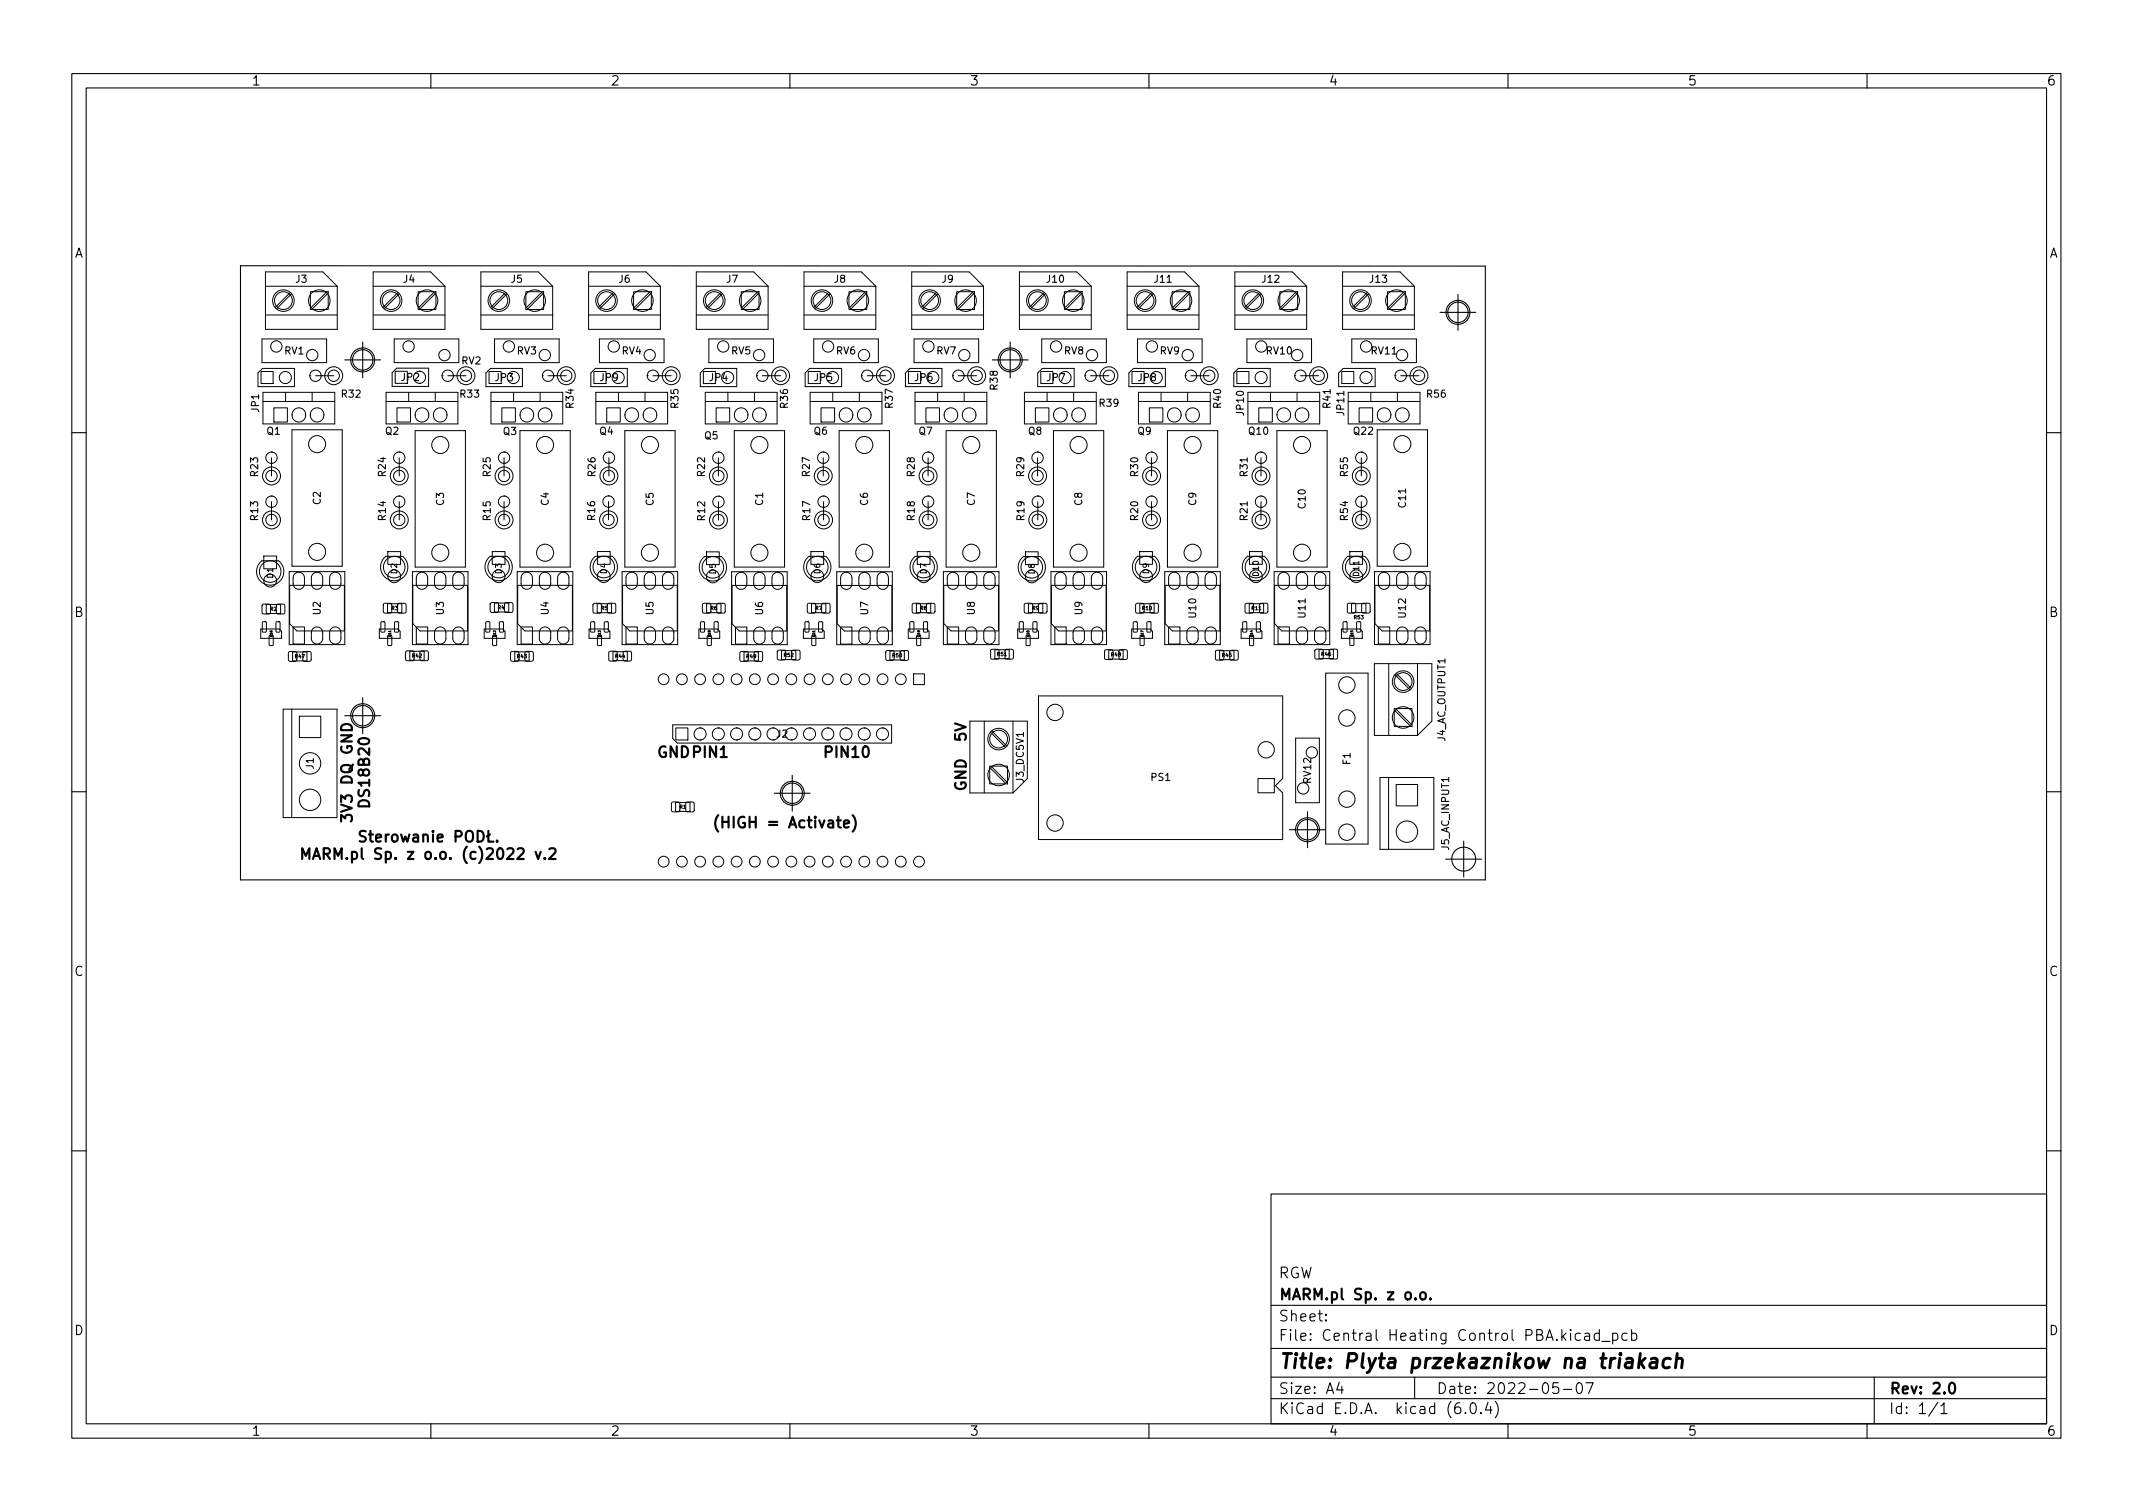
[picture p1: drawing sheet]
<svg xmlns="http://www.w3.org/2000/svg" width="297mm" height="210mm" viewBox="0 0 297 210" stroke-linecap="round" stroke-linejoin="round" font-family="sans-serif">
<defs><g id="words">
<text font-size="2.8" x="178" y="190.6">Title: Plyta przekaznikow na triakach</text>
<g font-size="2.1">
<text x="91.5" y="105.5">GND PIN1</text>
<text x="115" y="105.5">PIN10</text>
<text x="49.1" y="113.9" transform="rotate(-90 49.1 113.9)">3V3 DQ GND</text>
<text x="51.5" y="112.1" transform="rotate(-90 51.5 112.1)">DS18B20</text>
<text x="134.6" y="109.6" transform="rotate(-90 134.6 109.6)">GND 5V</text>
<text x="44.7" y="119.7">MARM.pl Sp. z o.o. (c)2022 v.2</text>
<text x="100.8" y="115.3">(HIGH = Activate)</text>
<text x="178" y="178">RGW</text>
<text x="178" y="184">Sheet:</text>
<text x="178" y="181">MARM.pl Sp. z o.o.</text>
<text x="178" y="186.7">File: Central Heating Control PBA.kicad_pcb</text>
<text x="178" y="196.9">KiCad E.D.A. kicad (6.0.4)</text>
<text x="178" y="194.1">Size: A4</text>
<text x="200" y="194.1">Date: 2022-05-07</text>
<text x="263" y="194.1">Rev: 2.0</text>
<text x="263" y="196.9">Id: 1/1</text>
</g>
<g font-size="1.8">
<text x="35" y="11.9">1</text>
<text x="85" y="11.9">2</text>
<text x="135" y="11.9">3</text>
<text x="185" y="11.9">4</text>
<text x="235" y="11.9">5</text>
<text x="285" y="11.9">6</text>
<text x="10.3" y="35.9">A</text>
<text x="285.3" y="35.9">A</text>
<text x="10.3" y="85.9">B</text>
<text x="285.3" y="85.9">B</text>
<text x="10.3" y="135.9">C</text>
<text x="285.3" y="135.9">C</text>
<text x="10.3" y="185.9">D</text>
<text x="285.3" y="185.9">D</text>
<text x="35" y="199.9">1</text>
<text x="85" y="199.9">2</text>
<text x="135" y="199.9">3</text>
<text x="185" y="199.9">4</text>
<text x="235" y="199.9">5</text>
<text x="285" y="199.9">6</text>
</g>
<g font-size="1.4">
<text x="41.2" y="39.4">J3</text>
<text x="56.2" y="39.4">J4</text>
<text x="71.2" y="39.4">J5</text>
<text x="86.2" y="39.4">J6</text>
<text x="101.2" y="39.4">J7</text>
<text x="116.2" y="39.4">J8</text>
<text x="131.2" y="39.4">J9</text>
<text x="145.8" y="39.4">J10</text>
<text x="160.8" y="39.4">J11</text>
<text x="175.8" y="39.4">J12</text>
<text x="190.8" y="39.4">J13</text>
<text x="39.6" y="49.3">RV1</text>
<text x="55.9" y="53">JP2</text>
<text x="64.3" y="50.7">RV2</text>
<text x="69" y="53.1">JP3</text>
<text x="72" y="49.3">RV3</text>
<text x="83.6" y="53.1">JP9</text>
<text x="86.6" y="49.3">RV4</text>
<text x="98.8" y="53.1">JP4</text>
<text x="101.9" y="49.3">RV5</text>
<text x="113.4" y="53.1">JP5</text>
<text x="116.5" y="49.3">RV6</text>
<text x="127.4" y="53.1">JP6</text>
<text x="130.4" y="49.3">RV7</text>
<text x="145.8" y="53.1">JP7</text>
<text x="148.2" y="49.3">RV8</text>
<text x="158.5" y="53.1">JP8</text>
<text x="161.5" y="49.3">RV9</text>
<text x="176.4" y="49.3">RV10</text>
<text x="191" y="49.3">RV11</text>
<text x="36.1" y="57.4" transform="rotate(-90 36.1 57.4)">JP1</text>
<text x="47.6" y="55.4">R32</text>
<text x="64.1" y="55.4">R33</text>
<text x="79.9" y="56.8" transform="rotate(-90 79.9 56.8)">R34</text>
<text x="94.5" y="56.8" transform="rotate(-90 94.5 56.8)">R35</text>
<text x="109.7" y="56.8" transform="rotate(-90 109.7 56.8)">R36</text>
<text x="124.3" y="56.8" transform="rotate(-90 124.3 56.8)">R37</text>
<text x="138.9" y="54.2" transform="rotate(-90 138.9 54.2)">R38</text>
<text x="153.1" y="56.6">R39</text>
<text x="170" y="56.8" transform="rotate(-90 170 56.8)">R40</text>
<text x="173.2" y="57.8" transform="rotate(-90 173.2 57.8)">JP10</text>
<text x="185.3" y="56.8" transform="rotate(-90 185.3 56.8)">R41</text>
<text x="187.2" y="57.8" transform="rotate(-90 187.2 57.8)">JP11</text>
<text x="198.7" y="55.4">R56</text>
<text x="37.2" y="60.5">Q1</text>
<text x="53.7" y="60.5">Q2</text>
<text x="70.1" y="60.6">Q3</text>
<text x="83.5" y="60.5">Q4</text>
<text x="98.1" y="61.2">Q5</text>
<text x="113.4" y="60.5">Q6</text>
<text x="128" y="60.5">Q7</text>
<text x="143.2" y="60.5">Q8</text>
<text x="158.5" y="60.5">Q9</text>
<text x="173.9" y="60.5">Q10</text>
<text x="188.5" y="60.5">Q22</text>
<text x="35.9" y="66.3" transform="rotate(-90 35.9 66.3)">R23</text>
<text x="44.7" y="70.2" transform="rotate(-90 44.7 70.2)">C2</text>
<text x="53.7" y="66.3" transform="rotate(-90 53.7 66.3)">R24</text>
<text x="61.8" y="70.4" transform="rotate(-90 61.8 70.4)">C3</text>
<text x="68.3" y="66.3" transform="rotate(-90 68.3 66.3)">R25</text>
<text x="76.4" y="70.4" transform="rotate(-90 76.4 70.4)">C4</text>
<text x="82.9" y="66.3" transform="rotate(-90 82.9 66.3)">R26</text>
<text x="91" y="70.4" transform="rotate(-90 91 70.4)">C5</text>
<text x="98.2" y="66.3" transform="rotate(-90 98.2 66.3)">R22</text>
<text x="106.3" y="70.4" transform="rotate(-90 106.3 70.4)">C1</text>
<text x="112.8" y="66.3" transform="rotate(-90 112.8 66.3)">R27</text>
<text x="120.9" y="70.4" transform="rotate(-90 120.9 70.4)">C6</text>
<text x="127.4" y="66.3" transform="rotate(-90 127.4 66.3)">R28</text>
<text x="135.8" y="70.4" transform="rotate(-90 135.8 70.4)">C7</text>
<text x="142.6" y="66.3" transform="rotate(-90 142.6 66.3)">R29</text>
<text x="150.7" y="70.4" transform="rotate(-90 150.7 70.4)">C8</text>
<text x="158.5" y="66.3" transform="rotate(-90 158.5 66.3)">R30</text>
<text x="166.6" y="70.4" transform="rotate(-90 166.6 70.4)">C9</text>
<text x="173.7" y="66.3" transform="rotate(-90 173.7 66.3)">R31</text>
<text x="181.8" y="70.7" transform="rotate(-90 181.8 70.7)">C10</text>
<text x="187.7" y="66.3" transform="rotate(-90 187.7 66.3)">R55</text>
<text x="195.8" y="70.6" transform="rotate(-90 195.8 70.6)">C11</text>
<text x="35.9" y="72.4" transform="rotate(-90 35.9 72.4)">R13</text>
<text x="53.7" y="72.4" transform="rotate(-90 53.7 72.4)">R14</text>
<text x="68.3" y="72.4" transform="rotate(-90 68.3 72.4)">R15</text>
<text x="82.9" y="72.4" transform="rotate(-90 82.9 72.4)">R16</text>
<text x="98.2" y="72.4" transform="rotate(-90 98.2 72.4)">R12</text>
<text x="112.8" y="72.4" transform="rotate(-90 112.8 72.4)">R17</text>
<text x="127.4" y="72.4" transform="rotate(-90 127.4 72.4)">R18</text>
<text x="142.7" y="72.4" transform="rotate(-90 142.7 72.4)">R19</text>
<text x="158.5" y="72.4" transform="rotate(-90 158.5 72.4)">R20</text>
<text x="173.7" y="72.4" transform="rotate(-90 173.7 72.4)">R21</text>
<text x="187.7" y="72.4" transform="rotate(-90 187.7 72.4)">R54</text>
<text x="44.6" y="85.6" transform="rotate(-90 44.6 85.6)">U2</text>
<text x="61.8" y="85.6" transform="rotate(-90 61.8 85.6)">U3</text>
<text x="76.4" y="85.6" transform="rotate(-90 76.4 85.6)">U4</text>
<text x="91" y="85.6" transform="rotate(-90 91 85.6)">U5</text>
<text x="106.3" y="85.6" transform="rotate(-90 106.3 85.6)">U6</text>
<text x="120.9" y="85.6" transform="rotate(-90 120.9 85.6)">U7</text>
<text x="135.7" y="85.6" transform="rotate(-90 135.7 85.6)">U8</text>
<text x="150.7" y="85.6" transform="rotate(-90 150.7 85.6)">U9</text>
<text x="166.6" y="86" transform="rotate(-90 166.6 86)">U10</text>
<text x="181.8" y="86" transform="rotate(-90 181.8 86)">U11</text>
<text x="195.8" y="86" transform="rotate(-90 195.8 86)">U12</text>
<text x="43.7" y="107.1" transform="rotate(-90 43.7 107.1)">J1</text>
<text x="108.1" y="102.7">J2</text>
<text x="188.1" y="106.4" transform="rotate(-90 188.1 106.4)">F1</text>
<text x="201.3" y="103.2" transform="rotate(-90 201.3 103.2)">J4_AC_OUTPUT1</text>
<text x="142.6" y="108.8" transform="rotate(-90 142.6 108.8)">J3_DC5V1</text>
<text x="160.3" y="108.7">PS1</text>
<text x="182.6" y="109" transform="rotate(-90 182.6 109)">RV12</text>
<text x="201.8" y="118.3" transform="rotate(-90 201.8 118.3)">J5_AC_INPUT1</text>
</g>
<g font-size="1.1">
<text x="38" y="80.5" transform="rotate(-90 38 80.5)">D1</text>
<text x="55.3" y="79.9" transform="rotate(-90 55.3 79.9)">D2</text>
<text x="69.8" y="79.9" transform="rotate(-90 69.8 79.9)">D3</text>
<text x="84.5" y="79.9" transform="rotate(-90 84.5 79.9)">D4</text>
<text x="99.7" y="79.9" transform="rotate(-90 99.7 79.9)">D5</text>
<text x="114.2" y="79.9" transform="rotate(-90 114.2 79.9)">D6</text>
<text x="129" y="79.9" transform="rotate(-90 129 79.9)">D7</text>
<text x="144.1" y="79.9" transform="rotate(-90 144.1 79.9)">D8</text>
<text x="160" y="79.9" transform="rotate(-90 160 79.9)">D9</text>
<text x="175.3" y="80.2" transform="rotate(-90 175.3 80.2)">D10</text>
<text x="189.3" y="80.2" transform="rotate(-90 189.3 80.2)">D11</text>
</g>
<g font-size=".7">
<text x="37.6" y="85.1">R2</text>
<text x="54.5" y="84.9">R3</text>
<text x="69.3" y="84.8">R4</text>
<text x="83.7" y="84.9">R5</text>
<text x="99" y="84.9">R6</text>
<text x="113.6" y="84.9">R7</text>
<text x="128.2" y="84.9">R8</text>
<text x="143.8" y="84.9">R9</text>
<text x="159.1" y="84.9">R10</text>
<text x="174.3" y="84.9">R11</text>
<text x="188.6" y="86.2">R53</text>
<text x="41.1" y="91.7">R47</text>
<text x="57.4" y="91.6">R42</text>
<text x="72" y="91.6">R43</text>
<text x="85.7" y="91.6">R44</text>
<text x="104" y="91.7">R49</text>
<text x="109.2" y="91.5">R52</text>
<text x="124.3" y="91.5">R50</text>
<text x="138.9" y="91.3">R51</text>
<text x="154.8" y="91.4">R48</text>
<text x="170.2" y="91.5">R45</text>
<text x="184" y="91.3">R46</text>
<text x="94.6" y="112.6">R1</text>
</g>
<g font-size=".4">
<text x="37.9" y="88.7" transform="rotate(-90 37.9 88.7)">Q16</text>
<text x="54.4" y="88.7" transform="rotate(-90 54.4 88.7)">Q11</text>
<text x="69" y="88.7" transform="rotate(-90 69 88.7)">Q12</text>
<text x="83.6" y="88.7" transform="rotate(-90 83.6 88.7)">Q13</text>
<text x="98.9" y="88.7" transform="rotate(-90 98.9 88.7)">Q18</text>
<text x="113.5" y="88.7" transform="rotate(-90 113.5 88.7)">Q21</text>
<text x="128.1" y="88.7" transform="rotate(-90 128.1 88.7)">Q19</text>
<text x="143.3" y="88.7" transform="rotate(-90 143.3 88.7)">Q20</text>
<text x="159.2" y="88.7" transform="rotate(-90 159.2 88.7)">Q17</text>
<text x="174.4" y="88.7" transform="rotate(-90 174.4 88.7)">Q14</text>
<text x="188.4" y="88.7" transform="rotate(-90 188.4 88.7)">Q15</text>
</g>
</g></defs>
<g fill="none" stroke="#000" stroke-width=".15">
<path d="M10 10.2h277v190.1h-277zM12 12.2h273v186.1h-273zM60 10.2v2M110 10.2v2M160 10.2v2M210 10.2v2M260 10.2v2M33.5 37l173.3 .1v85.4h-173.3zM48 50.1h5M50.5 47.6v5M138.2 50.1h5M140.7 47.6v5"/>
<path d="M200.5 43.5h5M203 41v5M10 60.2h2M285 60.2h2M48 99.7h5M50.5 97.2v5M10 110.2h2M107.8 110.5h5M110.3 108v5M179.6 115.5h5M182.1 113v5M201.3 119.6h5"/>
<path d="M203.8 117.1v5M285 110.2h2M10 160.2h2M177 166.3h108v32h-108zM285 160.2h2M60 198.3v2M110 198.3v2M160 198.3v2M177 194.8h108M177 191.8h108M177 187.8h108M177 181.8h108"/>
<path d="M184.6 183.8l.1 .1h-.1v-.1v.1M184.6 183l.1 .1h-.1v-.1v.1M186.5 192.5l-.4 1h1M186.9 193v1M197 191.8v3M204.1 196.7v.1h-.1l.1-.1v.1M204.9 195.4a.36 .36 0 0 1 .6 .2 .77 .77 0 0 1-.4 1.2 1 1 0 0 1-.2-1.4zM206.2 196.7l.1 .1h-.1h-.1l.1-.1v.1M207.2 195.3l-.3 1h.9M207.6 195.8v1M208.2 195.1a1.72 1.72 0 0 1 0 2.3M210 198.3v2"/>
<path d="M217 192.5h-.7l-.1 .7 .2-.1 .5 .1 .2 .2-.1 .5-.2 .1h-.4l-.2-.1M217.7 193.5h1.2M219.6 192.7a.36 .36 0 0 1 .4-.2 .36 .36 0 0 1 .3 .3 .77 .77 0 0 1-.4 1.2 .91 .91 0 0 1-.3-1.3zM220.1 185.7l-.5-.1-.2 .3v.4l.1 .3h.1h.5M220.7 185.7l.2-.1 .4 .1 .1 .9M220.9 192.5h1l-.7 1.5M221.4 186l-.5 .1a.29 .29 0 0 0-.3 .2 .29 .29 0 0 0 .3 .3h.5M222.7 185.7l-.4-.1-.3 .3v.4l.1 .3h.2h.4M222.7 185.1v1.5M223.1 186.8h1.1M224.6 185.7l.4-.1 .3 .3v.4l-.2 .3h-.1h-.4M224.6 185.6v1.5"/>
<path d="M226.6 185.7l-.5-.1-.2 .3v.4l.1 .3h.1h.5M227.2 185.7l.4-.1 .3 .3v.4l-.1 .3h-.2h-.4M227.2 185.1v1.5M260 198.3v2M261 191.8v6.5M269.9 195.3l-1.3 1.9M270.3 195.8l.4-.5v1.5M270.3 196.8h.8"/>
<circle cx="50.5" cy="50.1" r="1.67"/>
<circle cx="50.5" cy="50.1" r="1.42"/>
<circle cx="140.7" cy="50.1" r="1.67"/>
<circle cx="140.7" cy="50.1" r="1.42"/>
<circle cx="203" cy="43.5" r="1.67"/>
<circle cx="203" cy="43.5" r="1.42"/>
<circle cx="50.5" cy="99.7" r="1.67"/>
<circle cx="50.5" cy="99.7" r="1.42"/>
<circle cx="110.3" cy="110.5" r="1.67"/>
<circle cx="110.3" cy="110.5" r="1.42"/>
<circle cx="182.1" cy="115.5" r="1.67"/>
<circle cx="182.1" cy="115.5" r="1.42"/>
<circle cx="203.8" cy="119.6" r="1.67"/>
</g>
<g fill="none" stroke="#000" stroke-width=".3">
<path d="M42.1 119.6v-1.5l.5 1.1 .5-1.1v1.5M43.6 119.6l.5-1.5 .5 1.5M43.7 119.2h.7M50.9 115.8l-.2-.1-.5 .1a.36 .36 0 0 0-.1 .3 .36 .36 0 0 0 .3 .3 .55 .55 0 0 1 .5 .4v.3l-.2 .1-.6-.1M51.4 116.2h.5M51.6 115.7v1.3l.1 .1 .2 .1M52.4 116.7l.7-.1-.1-.3-.4-.1-.2 .2v.7l.2 .1 .4-.1M53.7 116.2v1M54.2 116.2l-.3 .1-.2 .2M54.7 116.3a.41 .41 0 0 1 .4-.1 .41 .41 0 0 1 .3 .3v.4a.41 .41 0 0 1-.4 .3 .41 .41 0 0 1-.4-.3zM55.9 116.2l.3 1 .2-.7 .3 .7 .3-1M57.6 116.3l.1-.1 .5 .1v.9"/>
<path d="M58.2 116.6h-.5a.29 .29 0 0 0-.2 .3 .29 .29 0 0 0 .2 .3l.5-.1M58.9 116.3a.37 .37 0 0 1 .7 .1v.8M58.9 116.2v1M60.3 115.7l-.1 .1h.1h.1l-.1-.1v.1M60.3 116.2v1M60.9 116.7l.8-.1-.1-.3-.4-.1-.3 .2 .1 .7 .2 .1 .4-.1M63.4 116.5h.6a.41 .41 0 0 0 .3-.4 .41 .41 0 0 0-.3-.4h-.6v1.5M65.1 115.8a.5 .5 0 0 1 .5-.1 .5 .5 0 0 1 .3 .5v.5a.5 .5 0 0 1-.5 .5 .5 .5 0 0 1-.5-.5v-.5zM66.5 115.7a.79 .79 0 0 1 .9 .5 .79 .79 0 0 1-.3 .9l-.6 .1zM68 115.7v1.5h.7M68.2 116.2l-.4 .3M69.2 117.1h.1l-.1 .1v-.1v.1"/>
<path d="M75.9 119.5v.1l-.1-.1h.1v.1M76.5 118.3l.2-.2 .5 .1a.41 .41 0 0 1 .1 .6l-.9 .8h1M100 113.5a1.72 1.72 0 0 0 0 2.3M118.7 113.5a1.72 1.72 0 0 1 0 2.3M197.8 180.1a.41 .41 0 0 1 .4-.2 .41 .41 0 0 1 .4 .3v.4a.41 .41 0 0 1-.4 .3 .41 .41 0 0 1-.4-.3zM199.2 180.8l.1 .1h-.1h-.1l.1-.1v.1M271.6 192.6a.36 .36 0 0 1 .6 .2 .77 .77 0 0 1-.4 1.2 1 1 0 0 1-.2-1.4z"/>
</g>
<path d="M228.4 188.5l-.2 2M228.5 189.7l.4 .8M229.1 189.1l-.8 .8M230 189.2l.2-.1 .5 .1 .1 .2-.1 1.1M230.8 189.6l-.7 .1a.4 .4 0 0 0-.3 .3 .4 .4 0 0 0 .2 .5l.7-.1M232.6 189.2a.66 .66 0 0 0-1 .3v.6l.1 .3 .2 .1 .6-.1M233.5 189.3a.49 .49 0 0 1 .8 .1l-.1 1.1M233.6 188.5l-.3 2" fill="none" stroke="#000" stroke-width=".4"/>
<g fill="none" stroke="#000" stroke-width=".14">
<path d="M37 39.9h10M37 37.9h8l2 2v6h-10zM52 39.9h10M52 37.9h8l2 2v6h-10zM67 39.9h10M67 37.9h8l2 2v6h-10zM82 39.9h10M82 37.9h8l2 2v6h-10zM97 39.9h10M97 37.9h8l2 2v6h-10zM112 39.9h10M112 37.9h8l2 2v6h-10z"/>
<path d="M127 39.9h10M127 37.9h8l2 2v6h-10zM142 39.9h10M142 37.9h8l2 2v6h-10zM157 39.9h10M157 37.9h8l2 2v6h-10zM172 39.9h10M172 37.9h8l2 2v6h-10zM187 39.9h10M187 37.9h8l2 2v6h-10zM35.9 51.9l.7-.6h4.4v2.5h-5.1zM36.4 51.7h1.6v1.7h-1.6z"/>
<path d="M36.5 47.2h9v3.3h-9zM36.6 54.6h10v4.4h-10zM36.6 55.9h10M37 43.9h10M38.1 56.8h1.9v2h-1.9zM39.7 53.4h.1M39.7 51.7h.1M39.7 51.7a.84 .84 0 0 1 .9 .9 .84 .84 0 0 1-.9 .8M39.7 51.7a.84 .84 0 0 0-.8 .9 .84 .84 0 0 0 .8 .8M39.8 54.6v1.3M40.4 40.7l-2.1 2.1M40.6 40.9l-2.1 2.1"/>
<path d="M40.7 59.8h7v19h-7zM43.1 52.3h.1M43.1 52.3a.79 .79 0 0 1 .8-.8 .79 .79 0 0 1 .8 .8M43.1 52.3a.79 .79 0 0 0 .8 .8 .79 .79 0 0 0 .8-.8M43.2 40.6h2.5v2.5h-2.5zM43.5 54.6v1.3M43.9 52.3h2.6M44.7 52.3h.1M45.4 40.7l-2.1 2.1M45.6 40.9l-2.1 2.1M52 43.9h10M53.8 54.6h10v4.4h-10z"/>
<path d="M53.8 55.9h10M54.9 47.2h9v3.3h-9zM55 51.7h1.7v1.7h-1.7zM55.2 51.3h4.5v2.5h-5.1v-1.9zM55.3 56.8h1.9v2h-1.9zM55.4 40.7l-2.1 2.1M55.6 40.9l-2.1 2.1M56.9 54.6v1.3M57.8 60h7v19h-7zM58.2 40.6h2.5v2.5h-2.5zM58.4 51.7a.84 .84 0 0 1 .9 .8 .84 .84 0 0 1-.9 .9M60.4 40.7l-2.1 2.1"/>
<path d="M60.6 40.9l-2.1 2.1M60.6 54.6v1.3M61.6 52.3h.1M61.6 52.3a.79 .79 0 0 1 .7-.8 .79 .79 0 0 1 .8 .8M61.6 52.3a.79 .79 0 0 0 .7 .8 .79 .79 0 0 0 .8-.8M62.3 52.3h2.6M63.1 52.3h.1M67 43.9h10M68.1 51.7h1.7v1.7h-1.7zM68.3 51.3h4.5v2.5h-5.1v-1.9zM68.4 54.6h10v4.4h-10zM68.4 55.9h10"/>
<path d="M68.9 47.2h9v3.3h-9zM69.9 56.8h1.9v2h-1.9zM70.4 40.7l-2.1 2.1M70.6 40.9l-2.1 2.1M71.5 51.7a.84 .84 0 0 1 .8 .9 .84 .84 0 0 1-.8 .8M71.5 54.6v1.3M72.4 60h7v19h-7zM73.2 40.6h2.5v2.5h-2.5zM75.2 54.6v1.3M75.4 40.7l-2.1 2.1M75.5 52.3h.1M75.5 52.3a.79 .79 0 0 1 .8-.8 .79 .79 0 0 1 .8 .8"/>
<path d="M75.5 52.3a.79 .79 0 0 0 .8 .8 .79 .79 0 0 0 .8-.8M75.6 40.9l-2.1 2.1M76.3 52.3h2.6M77.1 52.3h.1M82 43.9h10M82.7 51.7h1.7v1.7h-1.7zM82.9 51.3h4.5v2.5h-5.1v-1.9zM83 54.6h10v4.4h-10zM83 55.9h10M83.5 47.2h9v3.3h-9zM84.5 56.8h1.9v2h-1.9zM85.4 40.7l-2.1 2.1"/>
<path d="M85.6 40.9l-2.1 2.1M86.1 51.7a.84 .84 0 0 1 .8 .9 .84 .84 0 0 1-.8 .8M86.1 54.6v1.3M87 60h7v19h-7zM88.2 40.6h2.5v2.5h-2.5zM89.8 54.6v1.3M90.1 52.3h.1M90.1 52.3a.79 .79 0 0 1 .8-.8 .79 .79 0 0 1 .8 .8M90.1 52.3a.79 .79 0 0 0 .8 .8 .79 .79 0 0 0 .8-.8M90.4 40.7l-2.1 2.1M90.6 40.9l-2.1 2.1M90.9 52.3h2.6"/>
<path d="M91.7 52.3h.1M97 43.9h10M97.5 51.9l.7-.6h4.4v2.5h-5.1zM97.9 51.7h1.7v1.7h-1.7zM98.2 54.6h10v4.4h-10zM98.2 55.9h10M98.7 47.2h9v3.3h-9zM99.7 56.8h1.9v2h-1.9zM100.4 40.7l-2.1 2.1M100.6 40.9l-2.1 2.1M101.3 51.7a.84 .84 0 0 1 .9 .9 .84 .84 0 0 1-.9 .8M101.4 54.6v1.3"/>
<path d="M102.3 60h7v19h-7zM103.2 40.6h2.5v2.5h-2.5zM105.1 54.6v1.3M105.4 52.3h.1M105.4 52.3a.79 .79 0 0 1 .8-.8 .79 .79 0 0 1 .8 .8M105.4 52.3a.79 .79 0 0 0 .8 .8 .79 .79 0 0 0 .8-.8M105.4 40.7l-2.1 2.1M105.6 40.9l-2.1 2.1M106.2 52.3h2.5M107 52.3h.1M112 43.9h10M112.6 51.7h1.6v1.7h-1.6z"/>
<path d="M112.8 51.3h4.4v2.5h-5.1v-1.9zM112.8 54.6h10v4.4h-10zM112.8 55.9h10M113.3 47.2h9v3.3h-9zM114.3 56.8h1.9v2h-1.9zM115.4 40.7l-2.1 2.1M115.6 40.9l-2.1 2.1M115.9 51.7a.84 .84 0 0 1 .9 .9 .84 .84 0 0 1-.9 .8M116 54.6v1.3M116.9 60h7v19h-7zM118.2 40.6h2.5v2.5h-2.5zM119.7 54.6v1.3"/>
<path d="M120 52.3h.1M120 52.3a.79 .79 0 0 1 .8-.8 .79 .79 0 0 1 .8 .8M120 52.3a.79 .79 0 0 0 .8 .8 .79 .79 0 0 0 .8-.8M120.4 40.7l-2.1 2.1M120.6 40.9l-2.1 2.1M120.8 52.3h2.5M121.6 52.3h.1M126.1 51.9l.6-.6h4.5v2.5h-5.1zM126.5 51.7h1.7v1.7h-1.7zM127 43.9h10M127.3 47.2h9v3.3h-9zM127.4 54.6h10v4.4h-10z"/>
<path d="M127.4 55.9h10M128.9 56.8h1.9v2h-1.9zM129.9 51.7a.84 .84 0 0 1 .8 .9 .84 .84 0 0 1-.8 .8M130.4 40.7l-2.1 2.1M130.6 54.6v1.3M130.6 40.9l-2.1 2.1M131.8 60h7v19h-7zM132.7 52.3h.1M132.7 52.3a.79 .79 0 0 1 .8-.8 .79 .79 0 0 1 .8 .8M132.7 52.3a.79 .79 0 0 0 .8 .8 .79 .79 0 0 0 .8-.8M133.2 40.6h2.5v2.5h-2.5zM133.5 52.3h2.5"/>
<path d="M134.3 52.3h.1M134.3 54.6v1.3M135.4 40.7l-2.1 2.1M135.6 40.9l-2.1 2.1M142 43.9h10M142.7 54.6h10v4.4h-10zM142.7 55.9h10M144.2 56.8h1.9v2h-1.9zM144.9 51.7h1.7v1.7h-1.7zM145.1 47.2h9v3.3h-9zM145.1 51.3h4.5v2.5h-5.1v-1.9zM145.4 40.7l-2.1 2.1"/>
<path d="M145.6 40.9l-2.1 2.1M145.8 54.6v1.3M146.7 60h7v19h-7zM148.2 40.6h2.5v2.5h-2.5zM148.3 51.7a.84 .84 0 0 1 .9 .9 .84 .84 0 0 1-.9 .8M149.5 54.6v1.3M150.4 40.7l-2.1 2.1M150.6 40.9l-2.1 2.1M151.1 52.3h.1M151.1 52.3a.79 .79 0 0 1 .8-.8 .79 .79 0 0 1 .8 .8M151.1 52.3a.79 .79 0 0 0 .8 .8 .79 .79 0 0 0 .8-.8M151.9 52.3h2.5"/>
<path d="M152.7 52.3h.1M157 43.9h10M157.2 51.9l.6-.6h4.5v2.5h-5.1zM157.6 51.7h1.7v1.7h-1.7zM158.4 47.2h9v3.3h-9zM158.5 54.6h10v4.4h-10zM158.5 55.9h10M160.1 56.8h1.8v2h-1.8zM160.4 40.7l-2.1 2.1M160.6 40.9l-2.1 2.1M161 51.7a.84 .84 0 0 1 .9 .9 .84 .84 0 0 1-.9 .8M161.7 54.6v1.3"/>
<path d="M162.6 60h7v19h-7zM163.2 40.6h2.5v2.5h-2.5zM165.1 52.3h.1M165.1 52.3a.79 .79 0 0 1 .8-.8 .79 .79 0 0 1 .7 .8M165.1 52.3a.79 .79 0 0 0 .8 .8 .79 .79 0 0 0 .7-.8M165.4 54.6v1.3M165.4 40.7l-2.1 2.1M165.6 40.9l-2.1 2.1M165.9 52.3h2.5M166.6 52.3h.1M172 43.9h10M172.2 51.7h1.7v1.7h-1.7z"/>
<path d="M172.4 51.3h4.5v2.5h-5.1v-1.9zM173.6 47.2h9v3.3h-9zM173.8 54.6h10v4.4h-10zM173.8 55.9h10M175.3 56.8h1.9v2h-1.9zM175.4 40.7l-2.1 2.1M175.6 40.9l-2.1 2.1M175.6 53.4h.1M175.6 51.7h.1M175.6 51.7a.84 .84 0 0 1 .9 .9 .84 .84 0 0 1-.9 .8M175.6 51.7a.84 .84 0 0 0-.8 .9 .84 .84 0 0 0 .8 .8M176.9 54.6v1.3"/>
<path d="M177.8 60h7v19h-7zM178.2 40.6h2.5v2.5h-2.5zM180.3 52.3h.1M180.3 52.3a.79 .79 0 0 1 .8-.8 .79 .79 0 0 1 .8 .8M180.3 52.3a.79 .79 0 0 0 .8 .8 .79 .79 0 0 0 .8-.8M180.4 40.7l-2.1 2.1M180.6 40.9l-2.1 2.1M180.6 54.6v1.3M181.1 52.3h2.5M181.9 52.3h.1M186.8 51.7h1.7v1.7h-1.7zM187 43.9h10"/>
<path d="M187.1 51.3h4.4v2.5h-5.1v-1.9zM187.7 54.6h10v4.4h-10zM187.7 55.9h10M188.2 47.2h9v3.3h-9zM189.3 56.8h1.9v2h-1.9zM190.2 53.4h.1M190.2 51.7h.1M190.2 51.7a.84 .84 0 0 1 .9 .9 .84 .84 0 0 1-.9 .8M190.2 51.7a.84 .84 0 0 0-.8 .9 .84 .84 0 0 0 .8 .8M190.4 40.7l-2.1 2.1M190.6 40.9l-2.1 2.1M190.9 54.6v1.3"/>
<path d="M191.8 59.8h7v19h-7zM193.2 40.6h2.5v2.5h-2.5zM194.3 52.3h.1M194.3 52.3a.79 .79 0 0 1 .8-.8 .79 .79 0 0 1 .8 .8M194.3 52.3a.79 .79 0 0 0 .8 .8 .79 .79 0 0 0 .8-.8M194.6 54.6v1.3M195.1 52.3h2.5M195.4 40.7l-2.1 2.1M195.6 40.9l-2.1 2.1M195.9 52.3h.1M36.3 78.2l.2-.1h2.3a1.9 1.9 0 0 1 .3 2.7 1.9 1.9 0 0 1-2.8 .1 1.9 1.9 0 0 1 0-2.7zM36.7 77.4h1.8v1.8h-1.8z"/>
<path d="M37.8 70.6h.1M37.8 69.1h.1M37.8 69.1a.79 .79 0 0 1 .8 .8 .79 .79 0 0 1-.8 .7M37.8 69.1a.79 .79 0 0 0-.8 .8 .79 .79 0 0 0 .8 .7M37.8 64.5h.1M37.8 62.9h.1M37.8 62.9a.79 .79 0 0 1 .8 .8 .79 .79 0 0 1-.8 .8M37.8 62.9a.79 .79 0 0 0-.8 .8 .79 .79 0 0 0 .8 .8M37.8 63.7v2.6M37.8 69.9v2.5M40.3 79.6h7.7v10.2h-7.7zM41.1 79.9a.79 .79 0 0 1 .8-.2 .79 .79 0 0 1 .5 .8v.8a.79 .79 0 0 1-.8 .8 .79 .79 0 0 1-.8-.8v-1z"/>
<path d="M43.6 79.9a.79 .79 0 0 1 .9-.2 .79 .79 0 0 1 .4 .8v.8a.79 .79 0 0 1-.8 .8 .79 .79 0 0 1-.7-.8v-1zM46.1 79.9a.79 .79 0 0 1 .9-.2 .79 .79 0 0 1 .5 .8v.8a.79 .79 0 0 1-.8 .8 .79 .79 0 0 1-.8-.8v-1zM53.6 77.6l.1-.1h2.4a1.9 1.9 0 0 1 .2 2.7 1.9 1.9 0 0 1-2.7 .1 1.9 1.9 0 0 1 0-2.7zM54 76.8h1.8v1.8h-1.8zM55.6 64.5h.1M55.6 62.9h.1M55.6 62.9a.79 .79 0 0 1 .8 .8 .79 .79 0 0 1-.8 .8M55.6 62.9a.79 .79 0 0 0-.8 .8 .79 .79 0 0 0 .8 .8M55.6 70.6h.1M55.6 69.1h.1M55.6 69.1a.79 .79 0 0 1 .8 .8 .79 .79 0 0 1-.8 .7M55.6 69.1a.79 .79 0 0 0-.8 .8 .79 .79 0 0 0 .8 .7"/>
<path d="M55.6 63.7v2.6M55.6 69.9v2.5M57.4 79.6h7.8v10.2h-7.8zM58.2 79.9a.79 .79 0 0 1 .9-.2 .79 .79 0 0 1 .5 .8v.8a.79 .79 0 0 1-.8 .8 .79 .79 0 0 1-.8-.8v-1zM60.7 79.9a.79 .79 0 0 1 .9-.2 .79 .79 0 0 1 .5 .8v.8a.79 .79 0 0 1-.8 .8 .79 .79 0 0 1-.8-.8v-1zM63.3 79.9a.79 .79 0 0 1 .8-.2 .79 .79 0 0 1 .5 .8v.8a.79 .79 0 0 1-.8 .8 .79 .79 0 0 1-.7-.8v-1zM68.1 77.6l.2-.1h2.3a1.9 1.9 0 0 1 .3 2.7 1.9 1.9 0 0 1-2.8 .1 1.9 1.9 0 0 1 0-2.7zM68.5 76.8h1.8v1.8h-1.8zM70.2 64.5h.1M70.2 62.9h.1M70.2 62.9a.79 .79 0 0 1 .8 .8 .79 .79 0 0 1-.8 .8M70.2 62.9a.79 .79 0 0 0-.8 .8 .79 .79 0 0 0 .8 .8"/>
<path d="M70.2 70.6h.1M70.2 69.1h.1M70.2 69.1a.79 .79 0 0 1 .8 .8 .79 .79 0 0 1-.8 .7M70.2 69.1a.79 .79 0 0 0-.8 .8 .79 .79 0 0 0 .8 .7M70.2 63.7v2.6M70.2 69.9v2.5M72 79.6h7.8v10.2h-7.8zM72.8 79.9a.79 .79 0 0 1 .9-.2 .79 .79 0 0 1 .4 .8v.8a.79 .79 0 0 1-.7 .8 .79 .79 0 0 1-.8-.8v-1zM75.3 79.9a.79 .79 0 0 1 .9-.2 .79 .79 0 0 1 .5 .8v.8a.79 .79 0 0 1-.8 .8 .79 .79 0 0 1-.8-.8v-1zM77.9 79.9a.79 .79 0 0 1 .8-.2 .79 .79 0 0 1 .5 .8v.8a.79 .79 0 0 1-.8 .8 .79 .79 0 0 1-.8-.8l.1-1zM82.8 77.6l.1-.1h2.4a1.9 1.9 0 0 1 .2 2.7 1.9 1.9 0 0 1-2.7 .1 1.9 1.9 0 0 1 0-2.7zM83.2 76.8h1.8v1.8h-1.8z"/>
<path d="M84.7 70.6h.1M84.7 69h.1M84.7 69a.79 .79 0 0 1 .8 .8 .79 .79 0 0 1-.8 .8M84.7 69a.79 .79 0 0 0-.7 .8 .79 .79 0 0 0 .7 .8M84.7 69.8v2.6M84.8 64.5h.1M84.8 62.9h.1M84.8 62.9a.79 .79 0 0 1 .8 .8 .79 .79 0 0 1-.8 .8M84.8 62.9a.79 .79 0 0 0-.8 .8 .79 .79 0 0 0 .8 .8M84.8 63.7v2.6M86.6 79.6h7.8v10.2h-7.8zM87.4 79.9a.79 .79 0 0 1 .9-.2 .79 .79 0 0 1 .5 .8v.8a.79 .79 0 0 1-.8 .8 .79 .79 0 0 1-.8-.8v-1z"/>
<path d="M89.9 79.9a.79 .79 0 0 1 .9-.2 .79 .79 0 0 1 .5 .8v.8a.79 .79 0 0 1-.8 .8 .79 .79 0 0 1-.8-.8v-1zM92.5 79.9a.79 .79 0 0 1 .8-.2 .79 .79 0 0 1 .5 .8v.8a.79 .79 0 0 1-.8 .8 .79 .79 0 0 1-.7-.8v-1zM98 77.6l.1-.1h2.3a1.9 1.9 0 0 1 .3 2.7 1.9 1.9 0 0 1-2.7 .2 1.9 1.9 0 0 1 0-2.8zM98.4 76.8h1.8v1.8h-1.8zM100 64.5h.1M100 62.9h.1M100 62.9a.79 .79 0 0 1 .8 .8 .79 .79 0 0 1-.8 .8M100 62.9a.79 .79 0 0 0-.8 .8 .79 .79 0 0 0 .8 .8M100 63.7v2.6M100.1 70.7h.1M100.1 69.1h.1M100.1 69.1a.79 .79 0 0 1 .7 .8 .79 .79 0 0 1-.7 .8"/>
<path d="M100.1 69.1a.79 .79 0 0 0-.8 .8 .79 .79 0 0 0 .8 .8M100.1 69.9v2.5M101.9 79.6h7.7v10.2h-7.7zM102.7 79.9a.79 .79 0 0 1 .8-.2 .79 .79 0 0 1 .5 .8v.8a.79 .79 0 0 1-.8 .8 .79 .79 0 0 1-.8-.8v-1zM105.2 79.9a.79 .79 0 0 1 .9-.2 .79 .79 0 0 1 .4 .8v.8a.79 .79 0 0 1-.7 .8 .79 .79 0 0 1-.8-.8v-1zM107.7 79.9a.79 .79 0 0 1 .9-.2 .79 .79 0 0 1 .5 .8v.8a.79 .79 0 0 1-.8 .8 .79 .79 0 0 1-.8-.8v-1zM112.5 77.6l.1-.1h2.4a1.9 1.9 0 0 1 .3 2.7 1.9 1.9 0 0 1-2.8 .1 1.9 1.9 0 0 1 0-2.7zM112.9 76.8h1.8v1.8h-1.8zM114.6 64.5h.1M114.6 62.9h.1M114.6 62.9a.79 .79 0 0 1 .8 .8 .79 .79 0 0 1-.8 .8M114.6 62.9a.79 .79 0 0 0-.7 .8 .79 .79 0 0 0 .7 .8"/>
<path d="M114.6 63.7v2.6M114.7 70.6h.1M114.7 69.1h.1M114.7 69.1a.79 .79 0 0 1 .8 .8 .79 .79 0 0 1-.8 .7M114.7 69.1a.79 .79 0 0 0-.8 .8 .79 .79 0 0 0 .8 .7M114.7 69.9v2.5M116.5 79.6h7.8v10.2h-7.8zM117.3 79.9a.79 .79 0 0 1 .9-.1 .79 .79 0 0 1 .4 .7v.8a.79 .79 0 0 1-.7 .8 .79 .79 0 0 1-.8-.8v-1zM119.8 79.9a.79 .79 0 0 1 .9-.1 .79 .79 0 0 1 .5 .7v.8a.79 .79 0 0 1-.8 .8 .79 .79 0 0 1-.8-.8v-1zM122.4 79.9a.79 .79 0 0 1 .8-.1 .79 .79 0 0 1 .5 .7v.8a.79 .79 0 0 1-.8 .8 .79 .79 0 0 1-.8-.8l.1-1zM127.3 77.6l.2-.1h2.3a1.9 1.9 0 0 1 .3 2.7 1.9 1.9 0 0 1-2.8 .1 1.9 1.9 0 0 1 0-2.7zM127.7 76.8h1.8v1.8h-1.8z"/>
<path d="M129.2 64.5h.1M129.2 62.9h.1M129.2 62.9a.79 .79 0 0 1 .8 .8 .79 .79 0 0 1-.8 .8M129.2 62.9a.79 .79 0 0 0-.7 .8 .79 .79 0 0 0 .7 .8M129.2 70.6h.1M129.2 69.1h.1M129.2 69.1a.79 .79 0 0 1 .8 .8 .79 .79 0 0 1-.8 .7M129.2 69.1a.79 .79 0 0 0-.7 .8 .79 .79 0 0 0 .7 .7M129.2 63.7v2.6M129.2 69.9v2.5M131.4 79.6h7.7v10.2h-7.7zM132.1 79.9a.79 .79 0 0 1 .9-.2 .79 .79 0 0 1 .5 .8v.8a.79 .79 0 0 1-.8 .8 .79 .79 0 0 1-.8-.8v-1z"/>
<path d="M134.7 79.9a.79 .79 0 0 1 .8-.2 .79 .79 0 0 1 .5 .8v.8a.79 .79 0 0 1-.8 .8 .79 .79 0 0 1-.7-.8v-1zM137.2 79.9a.79 .79 0 0 1 .9-.2 .79 .79 0 0 1 .5 .8v.8a.79 .79 0 0 1-.8 .8 .79 .79 0 0 1-.8-.8v-1zM142.4 77.6l.1-.1h2.4a1.9 1.9 0 0 1 .2 2.7 1.9 1.9 0 0 1-2.7 .2 1.9 1.9 0 0 1 0-2.8zM142.8 76.8h1.8v1.8h-1.8zM144.5 64.5h.1M144.5 62.9h.1M144.5 62.9a.79 .79 0 0 1 .8 .8 .79 .79 0 0 1-.8 .8M144.5 62.9a.79 .79 0 0 0-.8 .8 .79 .79 0 0 0 .8 .8M144.5 63.7v2.6M144.5 70.6h.1M144.5 69.1h.1M144.5 69.1a.79 .79 0 0 1 .8 .8 .79 .79 0 0 1-.8 .7"/>
<path d="M144.5 69.1a.79 .79 0 0 0-.8 .8 .79 .79 0 0 0 .8 .7M144.5 69.9v2.5M146.4 79.6h7.7v10.2h-7.7zM147.1 79.9a.79 .79 0 0 1 .9-.2 .79 .79 0 0 1 .5 .8v.8a.79 .79 0 0 1-.8 .8 .79 .79 0 0 1-.8-.8v-1zM149.7 79.9a.79 .79 0 0 1 .8-.2 .79 .79 0 0 1 .5 .8v.8a.79 .79 0 0 1-.8 .8 .79 .79 0 0 1-.8-.8v-1zM152.2 79.9a.79 .79 0 0 1 .9-.2 .79 .79 0 0 1 .5 .8v.8a.79 .79 0 0 1-.8 .8 .79 .79 0 0 1-.8-.8v-1zM158.3 77.6l.1-.1h2.4a1.9 1.9 0 0 1 .2 2.7 1.9 1.9 0 0 1-2.7 .1 1.9 1.9 0 0 1 0-2.7zM158.7 76.8h1.8v1.8h-1.8zM160.4 64.5h.1M160.4 62.9h.1M160.4 62.9a.79 .79 0 0 1 .8 .8 .79 .79 0 0 1-.8 .8M160.4 62.9a.79 .79 0 0 0-.8 .8 .79 .79 0 0 0 .8 .8"/>
<path d="M160.4 70.6h.1M160.4 69.1h.1M160.4 69.1a.79 .79 0 0 1 .8 .8 .79 .79 0 0 1-.8 .7M160.4 69.1a.79 .79 0 0 0-.8 .8 .79 .79 0 0 0 .8 .7M160.4 63.7v2.6M160.4 69.9v2.5M162.2 79.6h7.7v10.2h-7.7zM163 79.9a.79 .79 0 0 1 .8-.2 .79 .79 0 0 1 .5 .8v.8a.79 .79 0 0 1-.8 .8 .79 .79 0 0 1-.8-.8l.1-1zM165.5 79.9a.79 .79 0 0 1 .9-.2 .79 .79 0 0 1 .5 .8v.8a.79 .79 0 0 1-.8 .8 .79 .79 0 0 1-.8-.8v-1zM168.1 79.9a.79 .79 0 0 1 .8-.2 .79 .79 0 0 1 .5 .8v.8a.79 .79 0 0 1-.8 .8 .79 .79 0 0 1-.8-.8v-1zM173.6 77.6l.1-.1h2.4a1.9 1.9 0 0 1 .2 2.7 1.9 1.9 0 0 1-2.7 .1 1.9 1.9 0 0 1 0-2.7zM174 76.8h1.8v1.8h-1.8z"/>
<path d="M175.6 64.5h.1M175.6 62.9h.1M175.6 62.9a.79 .79 0 0 1 .8 .8 .79 .79 0 0 1-.8 .8M175.6 62.9a.79 .79 0 0 0-.8 .8 .79 .79 0 0 0 .8 .8M175.6 70.6h.1M175.6 69.1h.1M175.6 69.1a.79 .79 0 0 1 .8 .8 .79 .79 0 0 1-.8 .7M175.6 69.1a.79 .79 0 0 0-.8 .8 .79 .79 0 0 0 .8 .7M175.6 63.7v2.6M175.6 69.9v2.5M177.4 79.6h7.8v10.2h-7.8zM178.2 79.9a.79 .79 0 0 1 .9-.2 .79 .79 0 0 1 .5 .8v.8a.79 .79 0 0 1-.8 .8 .79 .79 0 0 1-.8-.8v-1z"/>
<path d="M180.8 79.9a.79 .79 0 0 1 .8-.2 .79 .79 0 0 1 .5 .8v.8a.79 .79 0 0 1-.8 .8 .79 .79 0 0 1-.8-.8v-1zM183.3 79.9a.79 .79 0 0 1 .9-.2 .79 .79 0 0 1 .4 .8v.8a.79 .79 0 0 1-.8 .8 .79 .79 0 0 1-.7-.8v-1zM187.6 77.6l.1-.1h2.3a1.9 1.9 0 0 1 .3 2.7 1.9 1.9 0 0 1-2.8 .1 1.9 1.9 0 0 1 .1-2.7zM188 76.8h1.8v1.8h-1.8zM189.6 64.5h.1M189.6 62.9h.1M189.6 62.9a.79 .79 0 0 1 .8 .8 .79 .79 0 0 1-.8 .8M189.6 62.9a.79 .79 0 0 0-.8 .8 .79 .79 0 0 0 .8 .8M189.6 70.6h.1M189.6 69.1h.1M189.6 69.1a.79 .79 0 0 1 .8 .8 .79 .79 0 0 1-.8 .7M189.6 69.1a.79 .79 0 0 0-.8 .8 .79 .79 0 0 0 .8 .7"/>
<path d="M189.6 63.7v2.6M189.6 69.9v2.5M191.4 79.6h7.7v10.2h-7.7zM192.2 79.9a.79 .79 0 0 1 .8-.2 .79 .79 0 0 1 .5 .8v.8a.79 .79 0 0 1-.8 .8 .79 .79 0 0 1-.8-.8l.1-1zM194.7 79.9a.79 .79 0 0 1 .9-.2 .79 .79 0 0 1 .5 .8v.8a.79 .79 0 0 1-.8 .8 .79 .79 0 0 1-.8-.8v-1zM197.3 79.9a.79 .79 0 0 1 .8-.2 .79 .79 0 0 1 .5 .8v.8a.79 .79 0 0 1-.8 .8 .79 .79 0 0 1-.8-.8v-1zM36.3 87.6h2.6l.3 .3v1h-2.9zM36.6 84.2l.1-.1 .9 .1 .1 .2-.1 1-.2 .1-.8-.1-.1-.1zM36.6 86.6h.4l.1 .1v1.2l-.1 .1-.5-.1zM37.1 84.2h2v1.2h-2zM37.5 88.5l.4-.1 .1 .1 .1 1.3-.1 .1-.5-.1zM38.5 86.6h.4l.1 .1v1.2l-.1 .1-.5-.1z"/>
<path d="M38.6 84.2l.1-.1 .9 .1 .1 .2-.1 1-.2 .1-.8-.1-.1-.1zM39.4 98.7h7.5v15.1h-7.5zM40.2 90.8l.2-.1 .9 .1v.2v1l-.2 .1-.9-.1v-.1zM40.3 81.5h7.7v6.4h-6.7l-1-1zM40.6 98.7v15.1M40.7 90.8h2v1.2h-2zM40.8 87.3h1.6v2.4h-1.6zM41.7 99.7h3v3h-3zM42.2 90.8l.2-.1 .9 .1v.2v1l-.2 .1-.9-.1v-.1zM43.6 87.5a.79 .79 0 0 1 .9-.1 .79 .79 0 0 1 .4 .7v.8a.79 .79 0 0 1-.8 .8 .79 .79 0 0 1-.7-.8v-.9zM46.1 87.5a.79 .79 0 0 1 .9-.1 .79 .79 0 0 1 .5 .7v.8a.79 .79 0 0 1-.8 .8 .79 .79 0 0 1-.8-.8v-.9zM52.8 87.6h2.6l.3 .3v1h-2.9z"/>
<path d="M53.1 86.6h.4l.1 .1v1.2l-.1 .1-.5-.1zM53.4 84.1l.2-.1 .9 .1 .1 .1-.1 1.1-.2 .1-.9-.1v-.2zM54 84.1h2v1.2h-2zM54 88.5l.4-.1 .2 .1v1.3l-.1 .1-.5-.1zM55 86.6h.4l.1 .1v1.2l-.1 .1-.5-.1zM55.4 84.1l.2-.1 .9 .1 .1 .1-.1 1.1-.2 .1-.9-.1v-.2zM56.5 90.7l.2-.1 .9 .1 .1 .2-.1 1-.2 .1-.9-.1v-.1zM57.1 90.7h2v1.2h-2zM57.5 81.5h7.6v6.4h-6.6l-1-1zM58 87.3h1.6v2.4h-1.6zM58.5 90.7l.2-.1 .9 .1 .1 .2-.1 1-.2 .1-.9-.1v-.1zM60.7 87.5a.79 .79 0 0 1 .9-.1 .79 .79 0 0 1 .5 .7v.8a.79 .79 0 0 1-.8 .8 .79 .79 0 0 1-.8-.8v-.9z"/>
<path d="M63.3 87.5a.79 .79 0 0 1 .8-.1 .79 .79 0 0 1 .5 .7v.8a.79 .79 0 0 1-.8 .8 .79 .79 0 0 1-.7-.8v-.9zM67.4 87.6h2.6l.3 .3v1h-2.9zM67.7 86.6h.4l.1 .1v1.2l-.1 .1-.5-.1zM68.3 84l.2-.1 .9 .1v.1v1.1l-.2 .1-.9-.1v-.2zM68.6 88.5l.4-.1 .2 .1v1.3l-.1 .1-.5-.1zM68.9 84h1.9v1.2h-1.9zM69.6 86.6h.4l.1 .1v1.2l-.1 .1-.5-.1zM70.3 84l.2-.1 .9 .1v.1v1.1l-.2 .1-.9-.1v-.2zM71.2 90.8l.1-.1 .9 .1 .1 .1-.1 1.1-.2 .1-.8-.1-.1-.2zM71.7 90.8h2v1.2h-2zM72.1 81.5h7.6v6.4h-6.6l-1-1zM72.6 87.3h1.5v2.4h-1.5z"/>
<path d="M73.2 90.8l.1-.1 .9 .1 .1 .1-.1 1.1-.2 .1-.8-.1-.1-.2zM75.3 87.5a.79 .79 0 0 1 .9-.1 .79 .79 0 0 1 .5 .7v.8a.79 .79 0 0 1-.8 .8 .79 .79 0 0 1-.8-.8v-.9zM77.9 87.5a.79 .79 0 0 1 .8-.1 .79 .79 0 0 1 .5 .7v.8a.79 .79 0 0 1-.8 .8 .79 .79 0 0 1-.8-.8l.1-.9zM82 87.6h2.6l.3 .3v1h-2.9zM82.3 86.6h.4l.1 .1v1.2l-.1 .1-.4-.1zM82.6 84.1l.2-.1 .9 .1 .1 .1-.1 1.1-.2 .1-.9-.1v-.2zM83.2 84.1h2v1.2h-2zM83.2 88.5l.4-.1 .2 .1v1.3l-.1 .1-.5-.1zM84.2 86.6h.4l.1 .1v1.2l-.1 .1-.4-.1zM84.6 84.1l.2-.1 .9 .1 .1 .1-.1 1.1-.2 .1-.9-.1v-.2zM84.8 90.7h.2h.9v.2v1.1l-.2 .1-.9-.1v-.2zM85.4 90.7h2v1.3h-2z"/>
<path d="M86.7 81.5h7.6v6.4h-6.6l-1-1zM86.8 90.7h.2h.9v.2v1.1l-.2 .1-.9-.1v-.2zM87.2 87.3h1.6v2.4h-1.6zM89.9 87.5a.79 .79 0 0 1 .9-.1 .79 .79 0 0 1 .5 .7v.8a.79 .79 0 0 1-.8 .8 .79 .79 0 0 1-.8-.8v-.9zM92.5 87.5a.79 .79 0 0 1 .8-.1 .79 .79 0 0 1 .5 .7v.8a.79 .79 0 0 1-.8 .8 .79 .79 0 0 1-.7-.8v-.9zM97.3 87.6h2.6l.3 .3v1h-2.9zM97.6 86.6h.4l.1 .1v1.2l-.1 .1-.5-.1zM97.9 84.1l.2-.1 .8 .1 .1 .1-.1 1.1-.1 .1-.9-.1-.1-.2zM98.4 84.1h2v1.2h-2zM98.5 88.5l.4-.1 .2 .1v1.3l-.1 .1-.5-.1zM99.5 86.6h.4l.1 .1v1.2l-.1 .1-.5-.1zM99.9 84.1l.2-.1 .8 .1 .1 .1-.1 1.1-.1 .1-.9-.1-.1-.2z"/>
<path d="M101.9 81.5h7.7v6.4h-6.7l-1-1zM102.4 87.3h1.6v2.4h-1.6zM103.1 90.8l.2-.1 .8 .1 .1 .2-.1 1-.1 .1-.9-.1-.1-.1zM103.6 90.8h2v1.2h-2zM105.1 90.8l.2-.1 .8 .1 .1 .2-.1 1-.1 .1-.9-.1-.1-.1zM105.2 87.5a.79 .79 0 0 1 .9-.1 .79 .79 0 0 1 .4 .7v.8a.79 .79 0 0 1-.7 .8 .79 .79 0 0 1-.8-.8v-.9zM107.7 87.5a.79 .79 0 0 1 .9-.1 .79 .79 0 0 1 .5 .7v.8a.79 .79 0 0 1-.8 .8 .79 .79 0 0 1-.8-.8v-.9zM108.3 90.6l.2-.1 .8 .1 .1 .2-.1 1-.1 .1-.9-.1-.1-.1zM108.8 90.6h2v1.2h-2zM110.3 90.6l.2-.1 .8 .1 .1 .2-.1 1-.1 .1-.9-.1-.1-.1zM111.9 87.6h2.6l.3 .3v1h-2.9zM112.1 86.6h.4l.2 .1v1.2l-.1 .1-.5-.1z"/>
<path d="M112.5 84.1l.2-.1 .8 .1 .1 .1-.1 1.1-.1 .1-.9-.1-.1-.2zM113 84.1h2v1.2h-2zM113.1 88.5l.4-.1 .1 .1v1.3l-.1 .1-.5-.1zM114 86.6h.4l.2 .1v1.2l-.1 .1-.5-.1zM114.5 84.1l.2-.1 .8 .1 .1 .1-.1 1.1-.1 .1-.9-.1-.1-.2zM116.6 81.5h7.6v6.4h-6.6l-1-1zM117.1 87.3h1.5v2.4h-1.5zM119.8 87.5a.79 .79 0 0 1 .9-.1 .79 .79 0 0 1 .5 .7v.8a.79 .79 0 0 1-.8 .8 .79 .79 0 0 1-.8-.8v-.9zM122.4 87.5a.79 .79 0 0 1 .8-.1 .79 .79 0 0 1 .5 .7v.8a.79 .79 0 0 1-.8 .8 .79 .79 0 0 1-.8-.8l.1-.9zM123.4 90.6h.2h.9v.2v1.1l-.2 .1-.9-.1-.1-.2zM123.9 90.6h2v1.3h-2zM125.4 90.6h.2h.9v.2v1.1l-.2 .1-.9-.1-.1-.2z"/>
<path d="M126.5 87.6h2.6l.3 .3v1h-2.9zM126.7 86.6h.4l.2 .1v1.2l-.1 .1-.5-.1zM127.1 84.1l.2-.1 .8 .1 .1 .1-.1 1.1-.1 .1-.9-.1-.1-.2zM127.2 93.8h1.5v1.5h-1.5zM127.6 84.1h2v1.2h-2zM127.7 88.5l.4-.1 .1 .1v1.3l-.1 .1-.4-.1zM128.6 86.6h.4l.2 .1v1.2l-.1 .1-.5-.1zM129.1 84.1l.2-.1 .8 .1 .1 .1-.1 1.1-.1 .1-.9-.1-.1-.2zM131.4 81.5h7.7v6.4h-6.7l-1-1zM131.9 87.3h1.6v2.4h-1.6zM134.7 87.5a.79 .79 0 0 1 .8-.1 .79 .79 0 0 1 .5 .7v.8a.79 .79 0 0 1-.8 .8 .79 .79 0 0 1-.7-.8v-.9zM137.2 87.5a.79 .79 0 0 1 .9-.1 .79 .79 0 0 1 .5 .7v.8a.79 .79 0 0 1-.8 .8 .79 .79 0 0 1-.8-.8v-.9z"/>
<path d="M138 90.5l.2-.1 .9 .1v.1v1.1l-.2 .1-.9-.1v-.2zM138.5 90.5h2v1.2h-2zM140 90.5l.2-.1 .9 .1v.1v1.1l-.2 .1-.9-.1v-.2zM141.7 87.6h2.6l.3 .3v1h-2.9zM142 86.6h.4l.1 .1v1.2l-.1 .1-.5-.1zM142.7 84.1l.2-.1 .8 .1 .1 .1-.1 1.1-.1 .1-.9-.1-.1-.2zM142.9 88.5l.4-.1 .2 .1v1.3l-.1 .1-.5-.1zM143.2 84.1h2v1.2h-2zM143.9 86.6h.4l.1 .1v1.2l-.1 .1-.5-.1zM144.7 84.1l.2-.1 .8 .1 .1 .1-.1 1.1-.1 .1-.9-.1-.1-.2zM146.4 81.5h7.6v6.4h-6.6l-1-1zM146.9 87.3h1.6v2.4h-1.6z"/>
<path d="M149.7 87.5a.79 .79 0 0 1 .8-.1 .79 .79 0 0 1 .5 .7v.8a.79 .79 0 0 1-.8 .8 .79 .79 0 0 1-.8-.8v-.9zM152.2 87.5a.79 .79 0 0 1 .9-.1 .79 .79 0 0 1 .5 .7v.8a.79 .79 0 0 1-.8 .8 .79 .79 0 0 1-.8-.8v-.9zM153.9 90.5h.2h.8l.1 .2-.1 1.1h-.1h-.9l-.1-.2zM154.4 90.5h2v1.3h-2zM155.9 90.5h.2h.8l.1 .2-.1 1.1h-.1h-.9l-.1-.2zM157.6 87.6h2.6l.3 .3v1h-2.9zM157.8 86.6h.4l.2 .1v1.2l-.1 .1-.5-.1zM158.2 84.1l.2-.1 .8 .1 .1 .1-.1 1.1-.1 .1-.9-.1-.1-.2zM158.7 84.1h2v1.2h-2zM158.8 88.5l.4-.1 .1 .1v1.3v.1l-.5-.1zM159.7 86.6h.4l.2 .1v1.2l-.1 .1-.5-.1zM160.2 84.1l.2-.1 .8 .1 .1 .1-.1 1.1-.1 .1-.9-.1-.1-.2z"/>
<path d="M162.3 81.5h7.6v6.4h-6.6l-1-1zM162.7 87.3h1.6v2.4h-1.6zM165.5 87.5a.79 .79 0 0 1 .9-.1 .79 .79 0 0 1 .5 .7v.8a.79 .79 0 0 1-.8 .8 .79 .79 0 0 1-.8-.8v-.9zM168.1 87.5a.79 .79 0 0 1 .8-.1 .79 .79 0 0 1 .5 .7v.8a.79 .79 0 0 1-.8 .8 .79 .79 0 0 1-.8-.8v-.9zM169.3 90.6l.2-.1 .9 .1v.2v1l-.2 .1-.9-.1v-.1zM169.8 90.6h2v1.3h-2zM171.3 90.6l.2-.1 .9 .1v.2v1l-.2 .1-.9-.1v-.1zM172.8 87.6h2.6l.3 .3v1h-2.9zM173.1 86.6h.4l.1 .1v1.2l-.1 .1-.4-.1zM173.4 84.1l.2-.1 .9 .1 .1 .1-.1 1.1-.2 .1-.9-.1v-.2zM174 84.1h2v1.2h-2zM174 88.5l.4-.1 .2 .1v1.3l-.1 .1-.5-.1z"/>
<path d="M175 86.6h.4l.1 .1v1.2l-.1 .1-.4-.1zM175.4 84.1l.2-.1 .9 .1 .1 .1-.1 1.1-.2 .1-.9-.1v-.2zM177.5 81.5h7.6v6.4h-6.6l-1-1zM178 87.3h1.6v2.4h-1.6zM180.8 87.5a.79 .79 0 0 1 .8-.1 .79 .79 0 0 1 .5 .7v.8a.79 .79 0 0 1-.8 .8 .79 .79 0 0 1-.8-.8v-.9zM183.2 90.5l.1-.1 .9 .1 .1 .1-.1 1.1-.2 .1-.8-.1-.1-.2zM183.3 87.5a.79 .79 0 0 1 .9-.1 .79 .79 0 0 1 .4 .7v.8a.79 .79 0 0 1-.8 .8 .79 .79 0 0 1-.7-.8v-.9zM183.7 90.5h2v1.2h-2zM184.6 93.7h5.9v23.8h-5.9zM185.2 90.5l.1-.1 .9 .1 .1 .1-.1 1.1-.2 .1-.8-.1-.1-.2zM186.8 87.6h2.6l.3 .3v1h-2.9zM187.1 86.6h.4l.1 .1v1.2l-.1 .1-.5-.1z"/>
<path d="M187.7 84.1l.2-.1 .8 .1 .1 .1-.1 1.1-.1 .1-.9-.1-.1-.2zM188 88.5l.4-.1 .1 .1v1.3v.1l-.5-.1zM188.2 84.1h2v1.2h-2zM189 86.6h.4l.1 .1v1.2l-.1 .1-.5-.1zM189.7 84.1l.2-.1 .8 .1 .1 .1-.1 1.1-.1 .1-.9-.1-.1-.2zM191.4 92.4h8v8l-2 2h-6zM191.5 81.5h7.6v6.4h-6.6l-1-1zM191.9 87.3h1.6v2.4h-1.6zM193.4 92.4v10M194.2 98.7h2.4v2.4h-2.4zM194.3 94l2.1 2M194.3 99l2.1 2"/>
<path d="M194.4 93.8l2.1 2.1M194.4 98.8l2.1 2.1M194.7 87.5a.79 .79 0 0 1 .9-.1 .79 .79 0 0 1 .5 .7v.8a.79 .79 0 0 1-.8 .8 .79 .79 0 0 1-.8-.8v-.9zM197.3 87.5a.79 .79 0 0 1 .8-.1 .79 .79 0 0 1 .5 .7v.8a.79 .79 0 0 1-.8 .8 .79 .79 0 0 1-.8-.8v-.9zM197.4 92.4v10M93.6 111.7h.1h.9l.1 .2-.1 1.1h-.2h-.8l-.1-.2zM93.7 100.9h30.5v2.6h-29.9l-.6-.7zM94.1 111.7h2v1.3h-2zM94.1 101.4h1.7v1.6h-1.7zM95.6 111.7h.1h.9l.1 .2-.1 1.1h-.2h-.8l-.1-.2zM97.5 103h.1M97.5 101.4h.1"/>
<path d="M97.5 101.4a.84 .84 0 0 1 .8 .8 .84 .84 0 0 1-.8 .8M97.5 101.4a.84 .84 0 0 0-.8 .8 .84 .84 0 0 0 .8 .8M100 103h.1M100 101.4h.1M100 101.4a.84 .84 0 0 1 .9 .8 .84 .84 0 0 1-.9 .8M100 101.4a.84 .84 0 0 0-.8 .8 .84 .84 0 0 0 .8 .8M102.6 103h.1M102.6 101.4h.1M102.6 101.4a.84 .84 0 0 1 .8 .8 .84 .84 0 0 1-.8 .8M102.6 101.4a.84 .84 0 0 0-.9 .8 .84 .84 0 0 0 .9 .8M105.1 103h.1M105.1 101.4h.1"/>
<path d="M105.1 101.4a.84 .84 0 0 1 .9 .8 .84 .84 0 0 1-.9 .8M105.1 101.4a.84 .84 0 0 0-.8 .8 .84 .84 0 0 0 .8 .8M107.7 103h.1M107.7 101.4h.1M107.7 101.4a.84 .84 0 0 1 .8 .8 .84 .84 0 0 1-.8 .8M107.7 101.4a.84 .84 0 0 0-.9 .8 .84 .84 0 0 0 .9 .8M110.2 103h.1M110.2 101.4h.1M110.2 101.4a.84 .84 0 0 1 .8 .8 .84 .84 0 0 1-.8 .8M110.2 101.4a.84 .84 0 0 0-.8 .8 .84 .84 0 0 0 .8 .8M112.7 103h.1M112.7 101.4h.1"/>
<path d="M112.7 101.4a.84 .84 0 0 1 .9 .8 .84 .84 0 0 1-.9 .8M112.7 101.4a.84 .84 0 0 0-.8 .8 .84 .84 0 0 0 .8 .8M115.3 103h.1M115.3 101.4h.1M115.3 101.4a.84 .84 0 0 1 .8 .8 .84 .84 0 0 1-.8 .8M115.3 101.4a.84 .84 0 0 0-.9 .8 .84 .84 0 0 0 .9 .8M117.8 103h.1M117.8 101.4h.1M117.8 101.4a.84 .84 0 0 1 .9 .8 .84 .84 0 0 1-.9 .8M117.8 101.4a.84 .84 0 0 0-.8 .8 .84 .84 0 0 0 .8 .8M120.4 103h.1M120.4 101.4h.1"/>
<path d="M120.4 101.4a.84 .84 0 0 1 .8 .8 .84 .84 0 0 1-.8 .8M120.4 101.4a.84 .84 0 0 0-.9 .8 .84 .84 0 0 0 .9 .8M122.9 103h.1M122.9 101.4h.1M122.9 101.4a.84 .84 0 0 1 .8 .8 .84 .84 0 0 1-.8 .8M122.9 101.4a.84 .84 0 0 0-.8 .8 .84 .84 0 0 0 .8 .8M135.1 100.4h8v8l-2 2h-6zM137.1 100.4v10M137.8 106.7h2.5v2.5h-2.5zM137.9 102l2.1 2.1M137.9 107l2.1 2.1M138.1 106.8l2.1 2.1"/>
<path d="M138.1 101.8l2.1 2.1M141.1 100.4v10M175.2 108.4h2.3v2h-2.3zM178.6 108.4l-1 1 1 1M178.6 108.4v-11.5h-34v20h34v-6.5M180.4 102.8h3.3v9h-3.3zM192.2 108.3h7.5v10h-7.5zM193.4 108.3v9.9M194.4 109.2h3v3h-3z"/>
<circle cx="38.5" cy="48.2" r=".79"/>
<circle cx="39.5" cy="41.9" r="1.24"/>
<circle cx="39.5" cy="41.9" r="1.5"/>
<circle cx="41.6" cy="57.8" r=".97"/>
<circle cx="43.5" cy="49.4" r=".79"/>
<circle cx="44.2" cy="57.8" r=".97"/>
<circle cx="44.5" cy="41.9" r="1.5"/>
<circle cx="46.5" cy="52.3" r=".79"/>
<circle cx="46.5" cy="52.3" r="1.25"/>
<circle cx="54.5" cy="41.9" r="1.24"/>
<circle cx="54.5" cy="41.9" r="1.5"/>
<circle cx="56.9" cy="48.2" r=".79"/>
<circle cx="58.8" cy="57.8" r=".97"/>
<circle cx="59.5" cy="41.9" r="1.5"/>
<circle cx="61.3" cy="57.8" r=".97"/>
<circle cx="61.9" cy="49.4" r=".79"/>
<circle cx="64.9" cy="52.3" r=".79"/>
<circle cx="64.9" cy="52.3" r="1.25"/>
<circle cx="69.5" cy="41.9" r="1.24"/>
<circle cx="69.5" cy="41.9" r="1.5"/>
<circle cx="70.9" cy="48.2" r=".79"/>
<circle cx="73.4" cy="57.8" r=".97"/>
<circle cx="74.5" cy="41.9" r="1.5"/>
<circle cx="75.9" cy="49.4" r=".79"/>
<circle cx="75.9" cy="57.8" r=".97"/>
<circle cx="78.9" cy="52.3" r=".79"/>
<circle cx="78.9" cy="52.3" r="1.25"/>
<circle cx="84.5" cy="41.9" r="1.24"/>
<circle cx="84.5" cy="41.9" r="1.5"/>
<circle cx="85.5" cy="48.2" r=".79"/>
<circle cx="88" cy="57.8" r=".97"/>
<circle cx="89.5" cy="41.9" r="1.5"/>
<circle cx="90.5" cy="49.4" r=".79"/>
<circle cx="90.5" cy="57.8" r=".97"/>
<circle cx="93.5" cy="52.3" r=".79"/>
<circle cx="93.5" cy="52.3" r="1.25"/>
<circle cx="99.5" cy="41.9" r="1.24"/>
<circle cx="99.5" cy="41.9" r="1.5"/>
<circle cx="100.7" cy="48.2" r=".79"/>
<circle cx="103.2" cy="57.8" r=".97"/>
<circle cx="104.5" cy="41.9" r="1.5"/>
<circle cx="105.7" cy="49.4" r=".79"/>
<circle cx="105.8" cy="57.8" r=".97"/>
<circle cx="108.7" cy="52.3" r=".79"/>
<circle cx="108.7" cy="52.3" r="1.25"/>
<circle cx="114.5" cy="41.9" r="1.24"/>
<circle cx="114.5" cy="41.9" r="1.5"/>
<circle cx="115.3" cy="48.2" r=".79"/>
<circle cx="117.8" cy="57.8" r=".97"/>
<circle cx="119.5" cy="41.9" r="1.5"/>
<circle cx="120.3" cy="49.4" r=".79"/>
<circle cx="120.4" cy="57.8" r=".97"/>
<circle cx="123.3" cy="52.3" r=".79"/>
<circle cx="123.3" cy="52.3" r="1.25"/>
<circle cx="129.3" cy="48.2" r=".79"/>
<circle cx="129.5" cy="41.9" r="1.24"/>
<circle cx="129.5" cy="41.9" r="1.5"/>
<circle cx="132.5" cy="57.8" r=".97"/>
<circle cx="134.3" cy="49.4" r=".79"/>
<circle cx="134.5" cy="41.9" r="1.5"/>
<circle cx="135" cy="57.8" r=".97"/>
<circle cx="136" cy="52.3" r=".79"/>
<circle cx="136" cy="52.3" r="1.25"/>
<circle cx="144.5" cy="41.9" r="1.24"/>
<circle cx="144.5" cy="41.9" r="1.5"/>
<circle cx="147.1" cy="48.2" r=".79"/>
<circle cx="147.7" cy="57.8" r=".97"/>
<circle cx="149.5" cy="41.9" r="1.5"/>
<circle cx="150.2" cy="57.8" r=".97"/>
<circle cx="152.1" cy="49.4" r=".79"/>
<circle cx="154.4" cy="52.3" r=".79"/>
<circle cx="154.4" cy="52.3" r="1.25"/>
<circle cx="159.5" cy="41.9" r="1.24"/>
<circle cx="159.5" cy="41.9" r="1.5"/>
<circle cx="160.4" cy="48.2" r=".79"/>
<circle cx="163.6" cy="57.8" r=".97"/>
<circle cx="164.5" cy="41.9" r="1.5"/>
<circle cx="165.4" cy="49.4" r=".79"/>
<circle cx="166.1" cy="57.8" r=".97"/>
<circle cx="168.4" cy="52.3" r=".79"/>
<circle cx="168.4" cy="52.3" r="1.25"/>
<circle cx="174.5" cy="41.9" r="1.24"/>
<circle cx="174.5" cy="41.9" r="1.5"/>
<circle cx="175.6" cy="48.2" r=".79"/>
<circle cx="178.8" cy="57.8" r=".97"/>
<circle cx="179.5" cy="41.9" r="1.5"/>
<circle cx="180.6" cy="49.4" r=".79"/>
<circle cx="181.3" cy="57.8" r=".97"/>
<circle cx="183.6" cy="52.3" r=".79"/>
<circle cx="183.6" cy="52.3" r="1.25"/>
<circle cx="189.5" cy="41.9" r="1.24"/>
<circle cx="189.5" cy="41.9" r="1.5"/>
<circle cx="190.2" cy="48.2" r=".79"/>
<circle cx="192.8" cy="57.8" r=".97"/>
<circle cx="194.5" cy="41.9" r="1.5"/>
<circle cx="195.2" cy="49.4" r=".79"/>
<circle cx="195.3" cy="57.8" r=".97"/>
<circle cx="197.6" cy="52.3" r=".79"/>
<circle cx="197.6" cy="52.3" r="1.25"/>
<circle cx="37.6" cy="79.6" r="1.5"/>
<circle cx="37.8" cy="72.4" r=".79"/>
<circle cx="37.8" cy="66.3" r=".79"/>
<circle cx="37.8" cy="66.3" r="1.25"/>
<circle cx="37.8" cy="72.4" r="1.25"/>
<circle cx="44.2" cy="76.8" r="1.19"/>
<circle cx="44.2" cy="61.8" r="1.19"/>
<circle cx="54.9" cy="79" r="1.5"/>
<circle cx="55.6" cy="72.4" r=".79"/>
<circle cx="55.6" cy="66.3" r=".79"/>
<circle cx="55.6" cy="66.3" r="1.25"/>
<circle cx="55.6" cy="72.4" r="1.25"/>
<circle cx="61.3" cy="62" r="1.19"/>
<circle cx="61.3" cy="77" r="1.19"/>
<circle cx="69.4" cy="79" r="1.5"/>
<circle cx="70.2" cy="72.4" r=".79"/>
<circle cx="70.2" cy="66.3" r=".79"/>
<circle cx="70.2" cy="66.3" r="1.25"/>
<circle cx="70.2" cy="72.4" r="1.25"/>
<circle cx="75.9" cy="62" r="1.19"/>
<circle cx="75.9" cy="77" r="1.19"/>
<circle cx="84.1" cy="79" r="1.5"/>
<circle cx="84.7" cy="72.4" r=".79"/>
<circle cx="84.7" cy="72.4" r="1.25"/>
<circle cx="84.8" cy="66.3" r=".79"/>
<circle cx="84.8" cy="66.3" r="1.25"/>
<circle cx="90.5" cy="62" r="1.19"/>
<circle cx="90.5" cy="77" r="1.19"/>
<circle cx="99.3" cy="79" r="1.5"/>
<circle cx="100" cy="66.3" r=".79"/>
<circle cx="100" cy="66.3" r="1.25"/>
<circle cx="100.1" cy="72.4" r="1.25"/>
<circle cx="100.1" cy="72.4" r=".79"/>
<circle cx="105.8" cy="62" r="1.19"/>
<circle cx="105.8" cy="77" r="1.19"/>
<circle cx="113.8" cy="79" r="1.5"/>
<circle cx="114.6" cy="66.3" r=".79"/>
<circle cx="114.6" cy="66.3" r="1.25"/>
<circle cx="114.7" cy="72.4" r=".79"/>
<circle cx="114.7" cy="72.4" r="1.25"/>
<circle cx="120.4" cy="62" r="1.19"/>
<circle cx="120.4" cy="77" r="1.19"/>
<circle cx="128.6" cy="79" r="1.5"/>
<circle cx="129.2" cy="72.4" r=".79"/>
<circle cx="129.2" cy="66.3" r=".79"/>
<circle cx="129.2" cy="66.3" r="1.25"/>
<circle cx="129.2" cy="72.4" r="1.25"/>
<circle cx="135.3" cy="62" r="1.19"/>
<circle cx="135.3" cy="77" r="1.19"/>
<circle cx="143.7" cy="79" r="1.5"/>
<circle cx="144.5" cy="66.3" r=".79"/>
<circle cx="144.5" cy="66.3" r="1.25"/>
<circle cx="144.5" cy="72.4" r="1.25"/>
<circle cx="144.5" cy="72.4" r=".79"/>
<circle cx="150.2" cy="62" r="1.19"/>
<circle cx="150.2" cy="77" r="1.19"/>
<circle cx="159.6" cy="79" r="1.5"/>
<circle cx="160.4" cy="72.4" r=".79"/>
<circle cx="160.4" cy="66.3" r=".79"/>
<circle cx="160.4" cy="66.3" r="1.25"/>
<circle cx="160.4" cy="72.4" r="1.25"/>
<circle cx="166.1" cy="62" r="1.19"/>
<circle cx="166.1" cy="77" r="1.19"/>
<circle cx="174.9" cy="79" r="1.5"/>
<circle cx="175.6" cy="72.4" r=".79"/>
<circle cx="175.6" cy="66.3" r=".79"/>
<circle cx="175.6" cy="66.3" r="1.25"/>
<circle cx="175.6" cy="72.4" r="1.25"/>
<circle cx="181.3" cy="62" r="1.19"/>
<circle cx="181.3" cy="77" r="1.19"/>
<circle cx="188.9" cy="79" r="1.5"/>
<circle cx="189.6" cy="72.4" r=".79"/>
<circle cx="189.6" cy="66.3" r=".79"/>
<circle cx="189.6" cy="66.3" r="1.25"/>
<circle cx="189.6" cy="72.4" r="1.25"/>
<circle cx="195.3" cy="61.8" r="1.19"/>
<circle cx="195.3" cy="76.8" r="1.19"/>
<circle cx="37.6" cy="80.9" r=".89"/>
<circle cx="54.9" cy="80.2" r=".89"/>
<circle cx="69.4" cy="80.2" r=".89"/>
<circle cx="84.1" cy="80.2" r=".89"/>
<circle cx="92.4" cy="94.6" r=".75"/>
<circle cx="95" cy="94.6" r=".75"/>
<circle cx="97.5" cy="94.6" r=".75"/>
<circle cx="99.3" cy="80.3" r=".89"/>
<circle cx="100" cy="94.6" r=".75"/>
<circle cx="102.6" cy="94.6" r=".75"/>
<circle cx="105.1" cy="94.6" r=".75"/>
<circle cx="107.7" cy="94.6" r=".75"/>
<circle cx="110.2" cy="94.6" r=".75"/>
<circle cx="112.7" cy="94.6" r=".75"/>
<circle cx="113.8" cy="80.2" r=".89"/>
<circle cx="115.3" cy="94.6" r=".75"/>
<circle cx="117.8" cy="94.6" r=".75"/>
<circle cx="120.4" cy="94.6" r=".75"/>
<circle cx="122.9" cy="94.6" r=".75"/>
<circle cx="125.4" cy="94.6" r=".75"/>
<circle cx="128.6" cy="80.2" r=".89"/>
<circle cx="143.7" cy="80.3" r=".89"/>
<circle cx="146.9" cy="99.2" r="1.14"/>
<circle cx="159.6" cy="80.2" r=".89"/>
<circle cx="174.9" cy="80.2" r=".89"/>
<circle cx="187.6" cy="95.4" r="1.14"/>
<circle cx="187.6" cy="100" r="1.14"/>
<circle cx="188.9" cy="80.2" r=".89"/>
<circle cx="195.4" cy="94.9" r="1.5"/>
<circle cx="195.4" cy="99.9" r="1.5"/>
<circle cx="195.4" cy="94.9" r="1.24"/>
<circle cx="43.2" cy="111.4" r="1.49"/>
<circle cx="43.2" cy="106.3" r="1.49"/>
<circle cx="92.4" cy="120" r=".75"/>
<circle cx="95" cy="120" r=".75"/>
<circle cx="97.5" cy="120" r=".75"/>
<circle cx="100" cy="120" r=".75"/>
<circle cx="102.6" cy="120" r=".75"/>
<circle cx="105.1" cy="120" r=".75"/>
<circle cx="107.7" cy="120" r=".75"/>
<circle cx="110.2" cy="120" r=".75"/>
<circle cx="112.7" cy="120" r=".75"/>
<circle cx="115.3" cy="120" r=".75"/>
<circle cx="117.8" cy="120" r=".75"/>
<circle cx="120.4" cy="120" r=".75"/>
<circle cx="122.9" cy="120" r=".75"/>
<circle cx="125.4" cy="120" r=".75"/>
<circle cx="128" cy="120" r=".75"/>
<circle cx="139.1" cy="102.9" r="1.24"/>
<circle cx="139.1" cy="107.9" r="1.5"/>
<circle cx="139.1" cy="102.9" r="1.5"/>
<circle cx="146.9" cy="114.6" r="1.14"/>
<circle cx="176.3" cy="104.4" r="1.14"/>
<circle cx="181.5" cy="109.8" r=".79"/>
<circle cx="182.7" cy="104.8" r=".79"/>
<circle cx="187.6" cy="111.3" r="1.14"/>
<circle cx="187.6" cy="115.9" r="1.14"/>
<circle cx="195.9" cy="115.8" r="1.49"/>
</g>
<use href="#words"/>
</svg>
